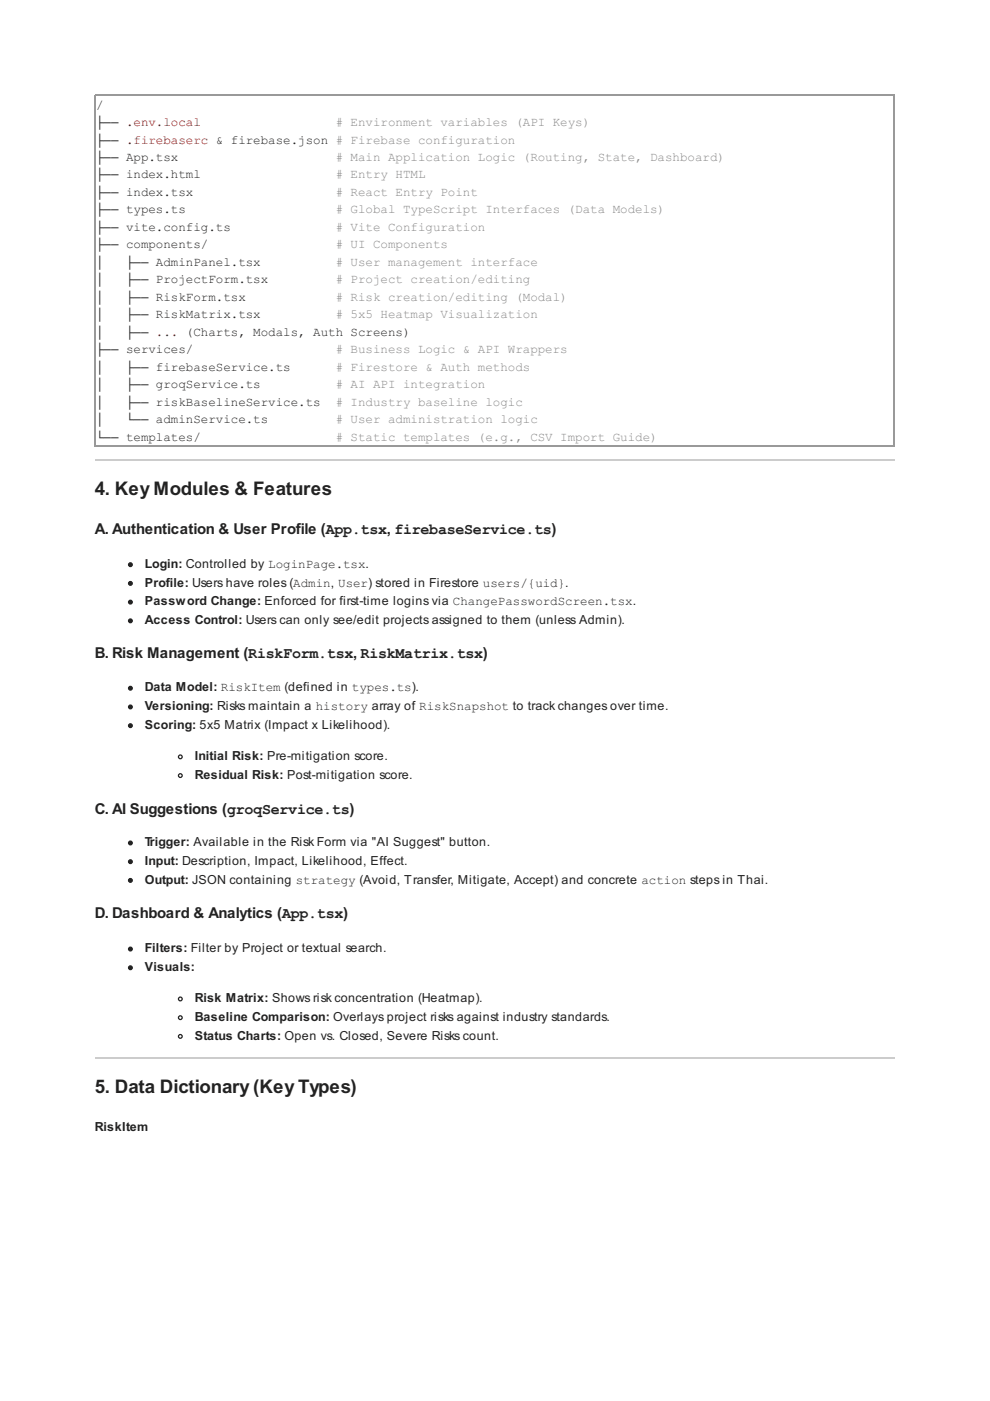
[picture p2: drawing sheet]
<svg xmlns="http://www.w3.org/2000/svg" width="210mm" height="297mm" viewBox="0 0 210 297" stroke-linecap="round" stroke-linejoin="round" font-family="sans-serif">
<defs><g id="words">
<g font-size="4" fill="#222">
<text x="20.1" y="105">4. Key Modules &amp; Features</text>
<text x="20.1" y="231.8">5. Data Dictionary (Key Types)</text>
</g>
<g font-size="3.2" fill="#222">
<text x="20.1" y="113.2">A. Authentication &amp; User Profile (App.tsx, firebaseService.ts)</text>
<text x="20.1" y="139.4">B. Risk Management (RiskForm.tsx, RiskMatrix.tsx)</text>
<text x="20.1" y="172.5">C. AI Suggestions (groqService.ts)</text>
<text x="20.1" y="194.7">D. Dashboard &amp; Analytics (App.tsx)</text>
</g>
<g font-size="2.6" fill="#222">
<text x="20.4" y="23">/</text>
<text x="20.4" y="26.7">├── .env.local</text>
<text x="20.4" y="30.4">├── .firebaserc &amp; firebase.json # Firebase configuration</text>
<text x="20.4" y="34.1">├── App.tsx</text>
<text x="20.4" y="37.8">├── index.html</text>
<text x="20.4" y="41.5">├── index.tsx</text>
<text x="20.4" y="45.2">├── types.ts</text>
<text x="20.4" y="48.9">├── vite.config.ts</text>
<text x="20.4" y="52.7">├── components/</text>
<text x="20.4" y="56.4">│</text>
<text x="26.7" y="56.4">├── AdminPanel.tsx</text>
<text x="20.4" y="60.1">│</text>
<text x="20.4" y="63.8">│</text>
<text x="26.7" y="60.1">├── ProjectForm.tsx</text>
<text x="26.7" y="63.8">├── RiskForm.tsx</text>
<text x="20.4" y="67.5">│</text>
<text x="20.4" y="71.2">│</text>
<text x="26.7" y="67.5">├── RiskMatrix.tsx</text>
<text x="26.7" y="71.2">├── ... (Charts, Modals, Auth Screens)</text>
<text x="20.4" y="74.9">├── services/</text>
<text x="20.4" y="78.6">│</text>
<text x="20.4" y="82.3">│</text>
<text x="26.7" y="78.6">├── firebaseService.ts</text>
<text x="26.7" y="82.3">├── groqService.ts</text>
<text x="20.4" y="86">│</text>
<text x="20.4" y="89.7">│</text>
<text x="26.7" y="86">├── riskBaselineService.ts</text>
<text x="26.7" y="89.7">└── adminService.ts</text>
<text x="20.4" y="93.4">└── templates/</text>
<text x="30.7" y="120.4">Login: Controlled by LoginPage.tsx.</text>
<text x="30.7" y="124.4">Profile: Users have roles (Admin, User) stored in Firestore users/{uid}.</text>
<text x="30.7" y="128.3">Password Change: Enforced for first-time logins via ChangePasswordScreen.tsx.</text>
<text x="30.7" y="132.3">Access Control: Users can only see/edit projects assigned to them (unless Admin).</text>
<text x="30.7" y="146.6">Data Model: RiskItem (defined in types.ts).</text>
<text x="30.7" y="150.5">Versioning: Risks maintain a history array of RiskSnapshot to track changes over time.</text>
<text x="30.7" y="154.5">Scoring: 5x5 Matrix (Impact x Likelihood).</text>
<text x="41.3" y="161.1">Initial Risk: Pre-mitigation score.</text>
<text x="41.3" y="165.1">Residual Risk: Post-mitigation score.</text>
<text x="30.7" y="179.4">Trigger: Available in the Risk Form via &quot;AI Suggest&quot; button.</text>
<text x="30.7" y="183.4">Input: Description, Impact, Likelihood, Effect.</text>
<text x="30.7" y="187.3">Output: JSON containing strategy (Avoid, Transfer, Mitigate, Accept) and concrete action steps in Thai.</text>
<text x="30.7" y="201.9">Filters: Filter by Project or textual search.</text>
<text x="30.7" y="205.8">Visuals:</text>
<text x="41.3" y="212.5">Risk Matrix: Shows risk concentration (Heatmap).</text>
<text x="41.3" y="216.4">Baseline Comparison: Overlays project risks against industry standards.</text>
<text x="41.3" y="220.4">Status Charts: Open vs. Closed, Severe Risks count.</text>
<text x="20.1" y="239.7">RiskItem</text>
</g>
<g font-size="2.6" fill="#888">
<text x="71.2" y="26.7"># Environment variables (API Keys)</text>
<text x="71.2" y="34.1"># Main Application Logic (Routing, State, Dashboard)</text>
<text x="71.2" y="37.8"># Entry HTML</text>
<text x="71.2" y="41.5"># React Entry Point</text>
<text x="71.2" y="45.2"># Global TypeScript Interfaces (Data Models)</text>
<text x="71.2" y="48.9"># Vite Configuration</text>
<text x="71.2" y="52.7"># UI Components</text>
<text x="71.2" y="56.4"># User management interface</text>
<text x="71.2" y="60.1"># Project creation/editing</text>
<text x="71.2" y="63.8"># Risk creation/editing (Modal)</text>
<text x="71.2" y="67.5"># 5x5 Heatmap Visualization</text>
<text x="71.2" y="74.9"># Business Logic &amp; API Wrappers</text>
<text x="71.2" y="78.6"># Firestore &amp; Auth methods</text>
<text x="71.2" y="82.3"># AI API integration</text>
<text x="71.2" y="86"># Industry baseline logic</text>
<text x="71.2" y="89.7"># User administration logic</text>
<text x="71.2" y="93.4"># Static templates (e.g., CSV Import Guide)</text>
</g>
</g></defs>
<path d="M20.1 20.2h169.6M20.2 20.1v74.6M189.6 20.1v74.6M20.1 94.6h169.6" fill="none" stroke="#999" stroke-width=".26"/>
<path d="M20.1 97.5h169.6M20.1 224.2h169.6" fill="none" stroke="#ccc" stroke-width=".26"/>
<g fill="#222" stroke="#222" stroke-width=".26">
<circle cx="27.6" cy="119.7" r=".4"/>
<circle cx="27.6" cy="123.7" r=".4"/>
<circle cx="27.6" cy="127.7" r=".4"/>
<circle cx="27.6" cy="131.6" r=".4"/>
<circle cx="27.6" cy="145.9" r=".4"/>
<circle cx="27.6" cy="149.9" r=".4"/>
<circle cx="27.6" cy="153.9" r=".4"/>
<circle cx="27.6" cy="178.7" r=".4"/>
<circle cx="27.6" cy="182.7" r=".4"/>
<circle cx="27.6" cy="186.7" r=".4"/>
<circle cx="27.6" cy="201.2" r=".4"/>
<circle cx="27.6" cy="205.2" r=".4"/>
</g>
<g fill="none" stroke="#222" stroke-width=".26">
<circle cx="38.2" cy="164.4" r=".4"/>
<circle cx="38.2" cy="160.5" r=".4"/>
<circle cx="38.2" cy="215.8" r=".4"/>
<circle cx="38.2" cy="211.8" r=".4"/>
<circle cx="38.2" cy="219.7" r=".4"/>
</g>
<use href="#words"/>
</svg>
